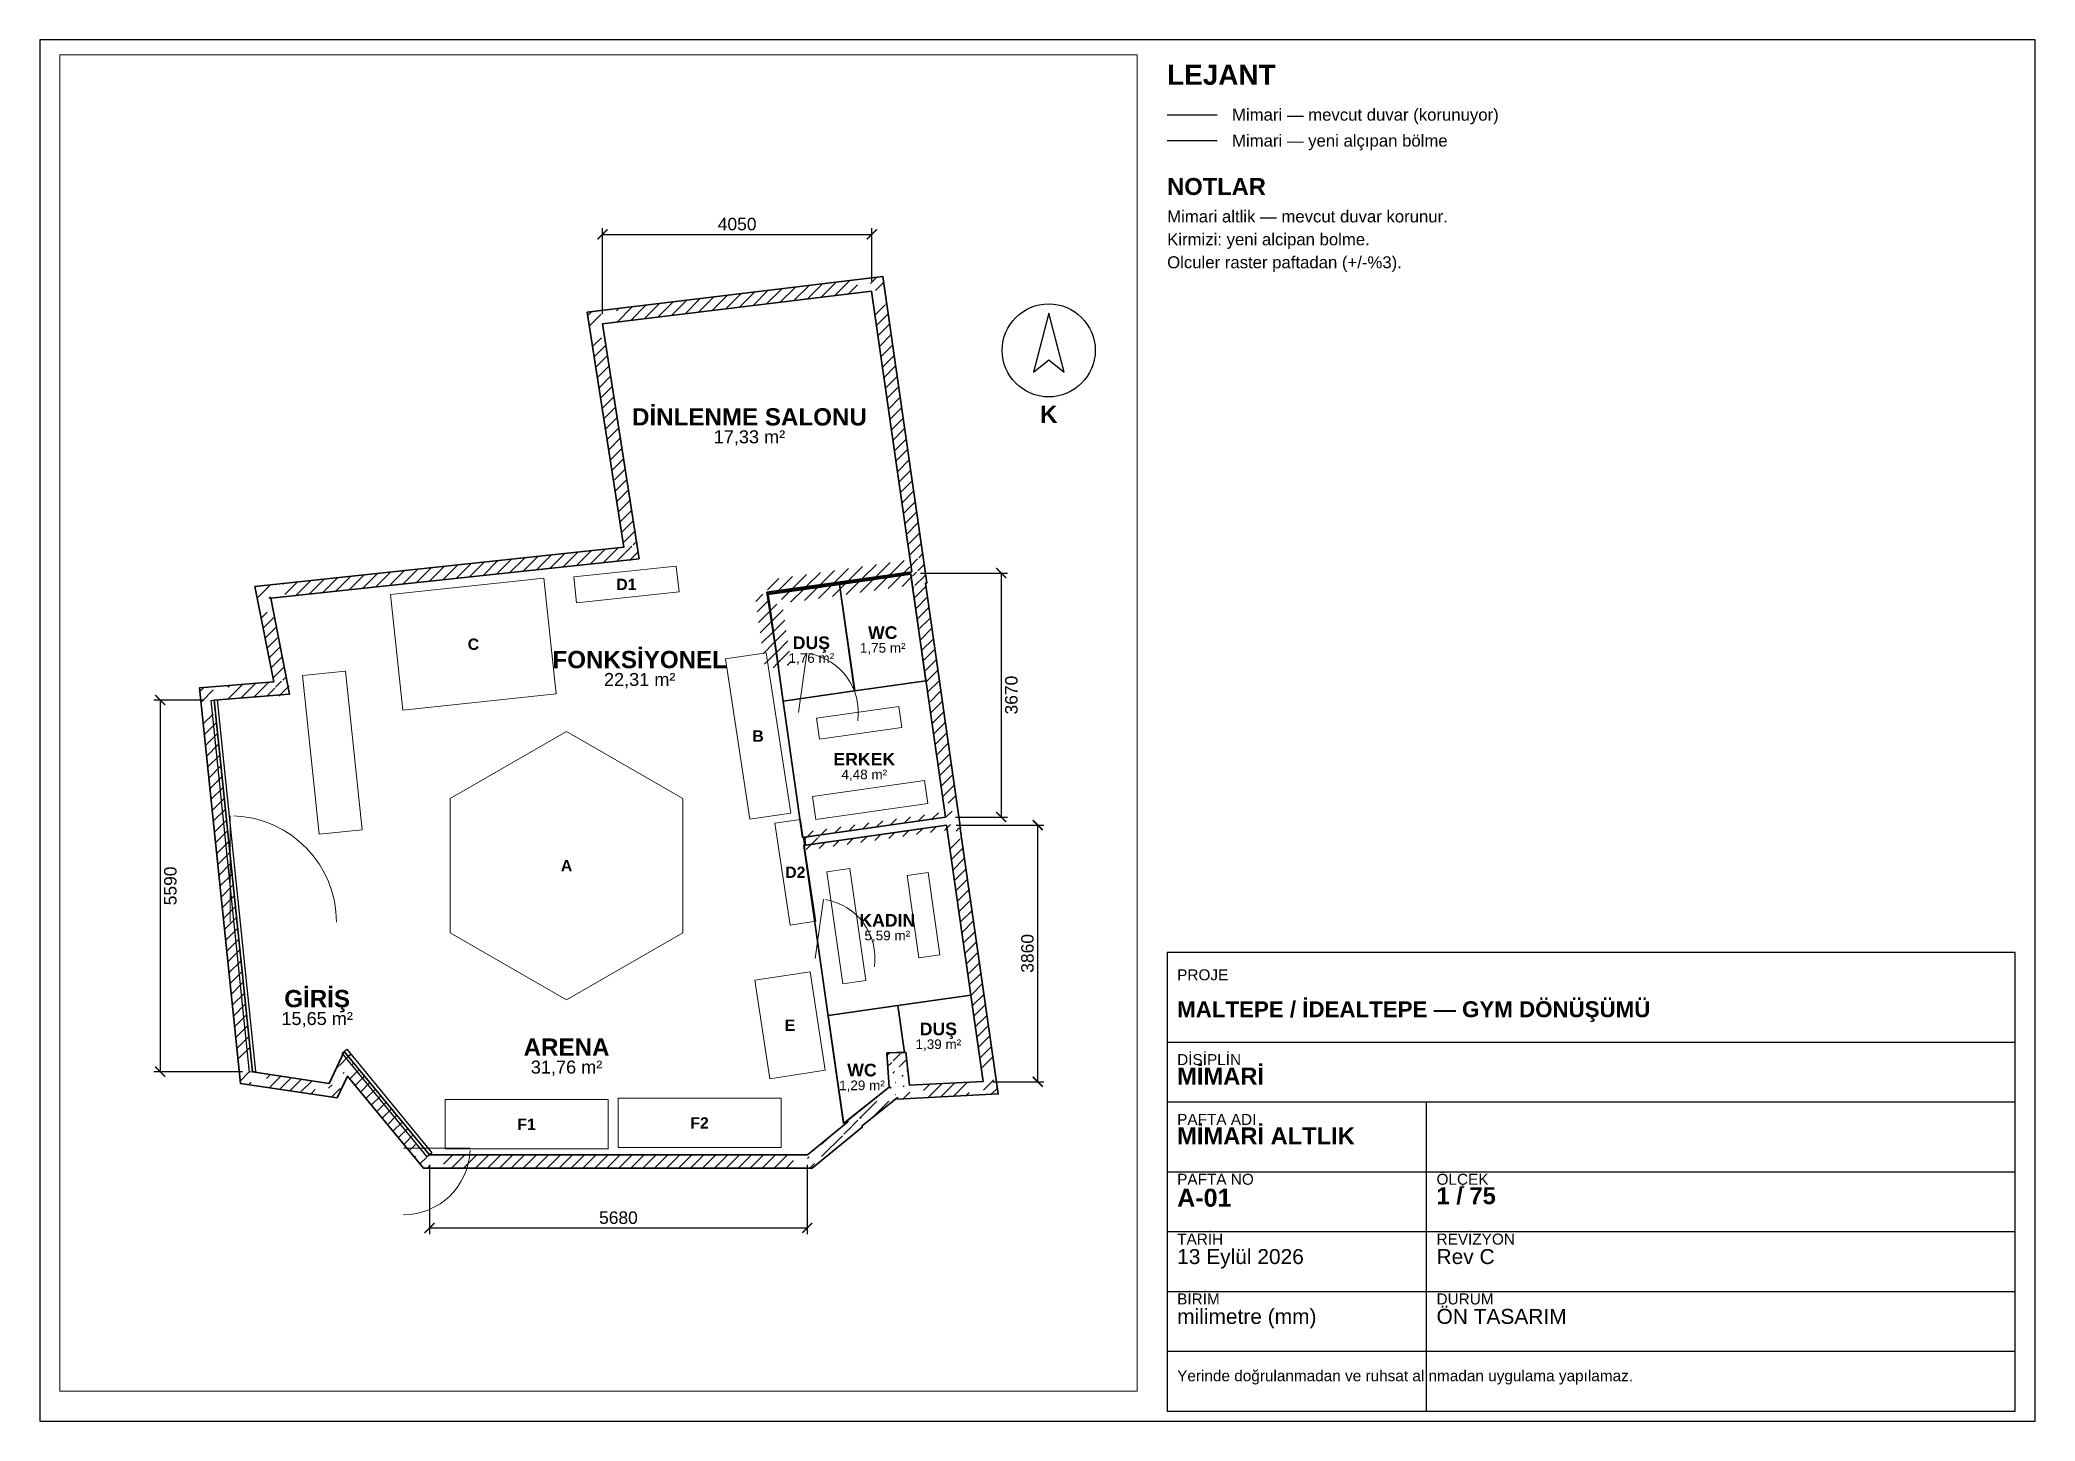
# Paper-space layout 'A-01 MİMARİ ALTLIK' of a CAD drawing. Header units: millimetres. Extents: x 10 to 410, y 10 to 287.
# The model-space entities are those that its viewports show. They can reach past a viewport. Long polylines and large blocks are cut down to what shows.
import ezdxf
from ezdxf.enums import TextEntityAlignment as Align

# ---------------------------------------------------------------- set-up
doc = ezdxf.new("R2010")
doc.units = ezdxf.units.MM
for name, color, linetype, lineweight in [('A-CEPHE', 5, 'Continuous', 25), ('A-DUVAR-MEVCUT', 8, 'Continuous', 35), ('A-DUVAR-YENI', 1, 'Continuous', 35), ('A-EKIPMAN', 9, 'Continuous', 18), ('A-KAPI', 8, 'Continuous', 18), ('A-MOBILYA', 9, 'Continuous', 18), ('A-YAZI', 8, 'Continuous', 13), ('G-ANTET', 7, 'Continuous', 25), ('G-KUZEY', 7, 'Continuous', 25), ('G-OLCU', 7, 'Continuous', 13)]:
    doc.layers.add(name, color=color, linetype=linetype, lineweight=lineweight)
doc.styles.add('GYM', font='arial.ttf')
doc.styles.add('GYM-B', font='arialbd.ttf')
doc.dimstyles.new('GYM-75', dxfattribs={"dimscale": 75, "dimtxt": 2.5, "dimasz": 2, "dimexe": 1.25, "dimexo": 2, "dimgap": 0.8, "dimtad": 1, "dimdec": 0, "dimtxsty": 'GYM', "dimblk": 'ARCHTICK', "dimcen": 2.5, "dimclrt": 7, "dimazin": 3, "dimtfac": 1, "dimtmove": 0, "dimatfit": 3})

# ---------------------------------------------------------------- blocks, each defined once
blk = doc.blocks.new('ANTET_A3')
for p, q in [((0, 74), (170, 74)), ((0, 62), (170, 62)), ((52, 0), (52, 62)), ((0, 48), (170, 48)), ((0, 36), (170, 36)), ((0, 24), (170, 24)), ((0, 12), (170, 12))]:
    blk.add_line(p, q)
blk.add_lwpolyline([(0, 0), (170, 0), (170, 92), (0, 92)], close=True)
at = {"style": 'GYM'}
for s, p in [('PROJE', (2, 87.5)), ('DİSİPLİN', (2, 70.5)), ('PAFTA ADI', (2, 58.5)), ('ÖLÇEK', (54, 46.5)), ('PAFTA NO', (2, 46.5)), ('TARİH', (2, 34.5)), ('REVİZYON', (54, 34.5)), ('BİRİM', (2, 22.5)), ('DURUM', (54, 22.5))]:
    blk.add_text(s, height=2.2, dxfattribs=at).set_placement(p, align=Align.MIDDLE_LEFT)
for tag, p, height, style in [('PROJE', (2, 79), 3.2, 'GYM-B'), ('DISIPLIN', (2, 65.5), 3.4, 'GYM-B'), ('PAFTA_ADI', (2, 53.5), 3.4, 'GYM-B'), ('PAFTA_NO', (2, 41), 3.6, 'GYM-B'), ('OLCEK', (54, 41.5), 3.4, 'GYM-B'), ('TARIH', (2, 29.5), 3, 'GYM'), ('REV', (54, 29.5), 3, 'GYM'), ('BIRIM', (2, 17.5), 3, 'GYM'), ('DURUM', (54, 17.5), 3, 'GYM'), ('NOT', (2, 6), 2.2, 'GYM')]:
    blk.add_attdef(tag, p, '', height=height, dxfattribs=dict(style=style))
blk = doc.blocks.new('G_KUZEY')
blk.add_lwpolyline([(0, 560), (-230, -330), (0, -140), (230, -330)], close=True)
blk.add_circle((0, 0), 700)
at = {"style": 'GYM-B'}
blk.add_text('K', height=260, dxfattribs=at).set_placement((0, -960), align=Align.MIDDLE_CENTER)
blk = doc.blocks.new('_ARCHTICK')
at = {"color": 0, "linetype": 'BYBLOCK', "const_width": 0.15}
blk.add_lwpolyline([(-0.5, -0.5), (0.5, 0.5)], dxfattribs=at)

msp = doc.modelspace()

# ---------------------------------------------------------------- hatches: boundary and pattern name
at = {"layer": 'A-DUVAR-MEVCUT'}
h = msp.add_hatch(dxfattribs=at)
h.set_pattern_fill('ANSI31', scale=40)
h.paths.add_polyline_path([(11012, 4959), (11563, 1104), (11761, 1132.3), (11210, 4987.3)])
h.paths.add_polyline_path([(11353, 1093), (11563, 1104), (11533, 1314), (11735, 1314), (11773, 1048.3), (11773, 914.7), (11377.4, 894), (11353, 894)])
h.paths.add_polyline_path([(11563, 1104), (10456, 1046), (10466.5, 846.3), (11573.5, 904.3)])
h.paths.add_polyline_path([(10432.3, 1256), (10456, 1046), (10666, 1057), (10666, 856.7), (10278.4, 836.4), (10275.5, 862.3), (10246, 838.7), (10246, 1256)])
h.paths.add_polyline_path([(10456, 1046), (10400, 1542), (10201.3, 1519.6), (10257.3, 1023.6)])
h.paths.add_polyline_path([(10190, 1332), (10190, 1534.6), (10400, 1542), (10423.7, 1332)])
h.paths.add_polyline_path([(10400, 1542), (10116, 1532), (10123, 1332.1), (10407, 1342.1)])
h.paths.add_polyline_path([(10326, 1322), (10129.9, 1322), (10116, 1532), (10326, 1539.4)])
h.paths.add_polyline_path([(10116, 1532), (10150, 1018), (10349.6, 1031.2), (10315.6, 1545.2)])
h.paths.add_polyline_path([(9940, 850.4), (10150, 1018), (10136.1, 1228), (10360, 1228), (10360, 840.7), (10278.4, 836.4), (10275.5, 862.3), (10207.5, 808), (9940, 808)])
h.paths.add_polyline_path([(10150, 1018), (9527.5, 521.1), (9652.2, 364.8), (10274.8, 861.7)])
h.paths.add_polyline_path([(9317.5, 322.8), (9531, 498), (9527.5, 521.1), (9737.5, 688.7), (9737.5, 408.7), (9618.5, 311.1), (9317.5, 311.1)])
h.paths.add_polyline_path([(9527.5, 521.1), (9531, 498), (9728.7, 528.2), (9725.2, 551.3)])
h.paths.add_polyline_path([(9321, 325.7), (9531, 498), (9527.5, 521.1), (9741, 691.5), (9741, 411.6), (9590.4, 288), (9321, 288)])
h.paths.add_polyline_path([(9531, 498), (8924, 0), (9050.9, -154.6), (9657.9, 343.4)])
h.paths.add_polyline_path([(9134, -86.4), (8995.5, -200), (8714, -200), (8714, 0), (8924, 0), (9134, 172.3)])
h.paths.add_polyline_path([(8924, 0), (3241, 0), (3241, -200), (8924, -200)])
h.paths.add_polyline_path([(3067.6, 210), (3241, 0), (3451, 0), (3451, -200), (3146.8, -200), (3031, -59.8), (3031, 210)])
h.paths.add_polyline_path([(3241, 0), (1957, 1555), (1802.8, 1427.7), (3086.8, -127.3)])
h.paths.add_polyline_path([(1858.6, 1345), (1957, 1555), (2130.4, 1345)])
h.paths.add_polyline_path([(1957, 1555), (1732, 1075), (1913.1, 990.1), (2138.1, 1470.1)])
h.paths.add_polyline_path([(1522, 904.1), (1522, 1106.3), (1732, 1075), (1830.4, 1285), (1942, 1285), (1942, 1051.8), (1854.4, 865), (1784.2, 865)])
h.paths.add_polyline_path([(1732, 1075), (579, 1247), (549.5, 1049.2), (1702.5, 877.2)])
h.paths.add_polyline_path([(557.3, 1457), (579, 1247), (789, 1215.7), (789, 1037), (631.2, 1037), (396, 1072.1), (369, 1333.3), (369, 1457)])
h.paths.add_polyline_path([(579, 1247), (0, 6840), (-198.9, 6819.4), (380.1, 1226.4)])
h.paths.add_polyline_path([(210, 6856.8), (0, 6840), (21.7, 6630), (-179.3, 6630), (-210, 6926.3), (-210, 7023.8), (116.8, 7050), (210, 7050)])
h.paths.add_polyline_path([(0, 6840), (1136, 6931), (1120, 7130.4), (-16, 7039.4)])
h.paths.add_polyline_path([(1094.8, 7141), (1136, 6931), (926, 6914.2), (926, 7141)])
h.paths.add_polyline_path([(1136, 6931), (853, 8372), (656.7, 8333.5), (939.7, 6892.5)])
h.paths.add_polyline_path([(1063, 8394.5), (853, 8372), (894.2, 8162), (690.4, 8162), (643, 8403.5), (643, 8550.7), (935.7, 8582), (1063, 8582)])
h.paths.add_polyline_path([(853, 8372), (6392, 8965), (6370.7, 9163.9), (831.7, 8570.9)])
h.paths.add_polyline_path([(6359.2, 9175), (6392, 8965), (6182, 8942.5), (6182, 9175)])
h.paths.add_polyline_path([(6392, 8965), (5840, 12499), (5642.4, 12468.1), (6194.4, 8934.1)])
h.paths.add_polyline_path([(6050, 12524.5), (5840, 12499), (5872.8, 12289), (5670.4, 12289), (5630, 12547.5), (5630, 12675), (5910.3, 12709), (6050, 12709)])
h.paths.add_polyline_path([(5840, 12499), (9885, 12990), (9860.9, 13188.5), (5815.9, 12697.5)])
h.paths.add_polyline_path([(9915.2, 12780), (9885, 12990), (9675, 12964.5), (9675, 13166), (9955.3, 13200), (10056.9, 13200), (10095, 12934.7), (10095, 12780)])
h.paths.add_polyline_path([(9885, 12990), (10491, 8771), (10689, 8799.4), (10083, 13018.4)])
h.paths.add_polyline_path([(10500.3, 8561), (10473, 8753), (10281, 8725.3), (10281, 8741.2), (10491, 8771), (10460.8, 8981), (10662.9, 8981), (10701, 8715.7), (10701, 8598.8), (10697.1, 8598.2), (10701, 8570.5), (10701, 8561)])
h.paths.add_polyline_path([(10491, 8771), (8314, 8462), (8342.1, 8264), (10519.1, 8573)])
h.paths.add_polyline_path([(8524, 8472.1), (8329, 8444), (8356.2, 8252), (8346.1, 8252), (8314, 8462), (8524, 8491.8)])
h.paths.add_polyline_path([(8314, 8462), (8485.6, 7338.9), (8683.3, 7369.1), (8511.7, 8492.2)])
h.paths.add_polyline_path([(8455.9, 7548.9), (8485.6, 7338.9), (8453.5, 7548.9)])
h.paths.add_polyline_path([(8485.6, 7338.9), (8329, 8444), (8131, 8415.9), (8287.6, 7310.9)])
h.paths.add_polyline_path([(8539, 8474.3), (8329, 8444), (8358.8, 8234), (8348.8, 8234), (8314, 8462), (8539, 8493.9)])
h.paths.add_polyline_path([(8329, 8444), (10473, 8753), (10444.5, 8951), (8300.5, 8642)])
h.paths.add_polyline_path([(10502.9, 8543), (10473, 8753), (10263, 8722.7), (10263, 8738.6), (10491, 8771), (10463.4, 8963), (10665.5, 8963), (10683, 8841), (10683, 8543)])
h.paths.add_polyline_path([(10473, 8753), (10996, 5080), (11194, 5108.2), (10671, 8781.2)])
h.paths.add_polyline_path([(11024.7, 4870), (11012, 4959), (10786, 4926.8), (10786, 5050.2), (10996, 5080), (10966.1, 5290), (11168.1, 5290), (11206, 5023.9), (11206, 4870)])
h.paths.add_polyline_path([(10996, 5080), (8876.8, 4779), (8904.9, 4580.9), (11024.1, 4882)])
h.paths.add_polyline_path([(9086.8, 4685.1), (8895.3, 4657.9), (8876.8, 4779), (9086.8, 4808.8)])
h.paths.add_polyline_path([(8876.8, 4779), (8895.3, 4657.9), (9093, 4688.1), (9074.5, 4809.2)])
h.paths.add_polyline_path([(9105.3, 4687.8), (8895.3, 4657.9), (8876.8, 4779), (9105.3, 4811.4)])
h.paths.add_polyline_path([(8895.3, 4657.9), (11012, 4959), (10983.8, 5157), (8867.1, 4855.9)])
h.paths.add_polyline_path([(11042, 4749), (11012, 4959), (10802, 4929.1), (10802, 5052.4), (10996, 5080), (10983.3, 5169), (11185.3, 5169), (11222, 4911.6), (11222, 4910.1), (11221, 4910), (11222, 4903.3), (11222, 4749)])

# ---------------------------------------------------------------- linework, layer by layer
at = {"layer": 'A-CEPHE'}
for points in [[(-44.8, 6835.4), (44.8, 6844.6), (624.8, 1254.6), (535.2, 1245.4)], [(3274.8, 28.5), (3205.2, -28.5), (1925.2, 1531.5), (1994.8, 1588.5)]]:
    msp.add_lwpolyline(points, close=True, dxfattribs=at)
at = {"layer": 'A-DUVAR-MEVCUT'}
for points in [[(11221, 4910), (11791.9, 915.7), (10278.4, 836.4), (10275.5, 862.3), (9742.7, 436.9), (9745.9, 415.6), (8995.5, -200), (3146.8, -200), (2004, 1184), (1849.9, 855.2), (396, 1072.1), (-220, 7023), (896.5, 7112.5), (614.7, 8547.6), (6162, 9141.5), (5610.5, 12672.6), (10055.1, 13212.1), (10717.5, 8601.1), (10697.1, 8598.2), (11222.2, 4910.1)], [(11012, 4959), (11563, 1104), (10456, 1046), (10400, 1542), (10116, 1532), (10150, 1018), (9527.5, 521.1), (9531, 498), (8924, 0), (3241, 0), (1957, 1555), (1732, 1075), (579, 1247), (0, 6840), (1136, 6931), (853, 8372), (6392, 8965), (5840, 12499), (9885, 12990), (10491, 8771), (8314, 8462), (8485.6, 7338.9), (8329, 8444), (10473, 8753), (10996, 5080), (8876.8, 4779), (8895.3, 4657.9)]]:
    msp.add_lwpolyline(points, close=True, dxfattribs=at)
at = {"layer": 'A-DUVAR-YENI'}
for points in [[(10473, 8753), (8329, 8444), (8849, 4775), (10996, 5080)], [(10475.8, 8733.2), (10704.2, 7129.4), (9632.7, 6976.8), (9404.3, 8580.6)], [(9403.3, 8580.5), (9631.7, 6976.7), (8558.6, 6823.9), (8331.3, 8427.8)], [(11012, 4959), (8868, 4654), (9466, 472), (10150, 1018), (10116, 1532), (10400, 1542), (10456, 1046), (11563, 1104)], [(11377.5, 2402), (11563, 1104), (10456, 1046), (10400, 1542), (10381.8, 1541.4), (10281.1, 2245.2)], [(10280.1, 2245.1), (10380.8, 1541.3), (10116, 1532), (10150, 1018), (9496.8, 496.6), (9463.2, 491.8), (9233.9, 2095.5)]]:
    msp.add_lwpolyline(points, close=True, dxfattribs=at)
at = {"layer": 'A-EKIPMAN'}
for points in [[(6991.3, 8468.5), (6949.9, 8856.3), (5408.7, 8691.5), (5450.1, 8303.7)], [(4960.5, 8673.3), (2653.6, 8426.8), (2839.5, 6686.7), (5146.4, 6933.2)], [(8301.9, 7552.9), (7689, 7459.1), (8058.1, 5047.1), (8671, 5140.9)], [(5300, 6369.9), (3550.7, 5359.9), (3550.7, 3340.1), (5300, 2330.1), (7049.3, 3340.1), (7049.3, 5359.9)], [(8815.5, 5045.6), (8430, 4986.6), (8664.5, 3454.4), (9050, 3513.4)], [(9188.6, 1272.2), (8961.7, 2754.9), (8131.4, 2627.8), (8358.3, 1145.1)], [(5925, 90), (5925, 830), (3475, 830), (3475, 90)], [(8525, 110), (8525, 850), (6075, 850), (6075, 110)]]:
    msp.add_lwpolyline(points, close=True, dxfattribs=at)
at = {"layer": 'A-KAPI'}
for p, q in [((8787.4, 6654.4), (8912.6, 7545.6)), ((240, 3500), (240, 5100)), ((9037.4, 2954.4), (9162.6, 3845.6)), ((2850, 100), (3850, 100))]:
    msp.add_line(p, q, dxfattribs=at)
for centre, radius, start, end in [((8787.4, 6654.4), 900, -8, 80), ((240, 3500), 1600, 0, 88), ((9037.4, 2954.4), 900, -8, 80), ((2850, 100), 1000, -90, -2)]:
    msp.add_arc(centre, radius, start, end, dxfattribs=at)
at = {"layer": 'A-MOBILYA'}
for points in [[(1977.8, 7277.4), (1331.3, 7209.5), (1582.2, 4822.6), (2228.7, 4890.5)], [(9058.5, 6566.5), (9103.5, 6249.7), (10341, 6425.5), (10296, 6742.3)], [(8998.1, 5391.3), (9047.4, 5044.8), (10730.5, 5283.9), (10681.2, 5630.4)], [(9561.8, 4306.6), (9215.3, 4257), (9456, 2574.1), (9802.5, 2623.7)], [(10737, 4247.3), (10420.3, 4202), (10597.2, 2964.6), (10914, 3009.9)]]:
    msp.add_lwpolyline(points, close=True, dxfattribs=at)

# ---------------------------------------------------------------- block references
at = {"layer": 'G-KUZEY'}
msp.add_blockref('G_KUZEY', (12550, 12100), dxfattribs=at)

# ---------------------------------------------------------------- texts
at = {"layer": 'A-EKIPMAN', "style": 'GYM-B'}
for s, p in [('D1', (6200, 8580)), ('C', (3900, 7680)), ('B', (8180, 6300)), ('A', (5300, 4350)), ('D2', (8740, 4250)), ('E', (8660, 1950)), ('F1', (4700, 460)), ('F2', (7300, 480))]:
    msp.add_text(s, height=170, dxfattribs=at).set_placement(p, align=Align.MIDDLE_CENTER)
at = {"layer": 'A-YAZI'}
for s, height, style, p in [('DİNLENME SALONU', 260, 'GYM-B', (8050, 11100)), ('17,33 m²', 195, 'GYM', (8050, 10800)), ('DUŞ', 190, 'GYM-B', (8981.2, 7702.2)), ('WC', 190, 'GYM-B', (10054.2, 7855)), ('FONKSİYONEL', 260, 'GYM-B', (6400, 7450)), ('1,76 m²', 145, 'GYM', (8981.2, 7472.2)), ('1,75 m²', 145, 'GYM', (10054.2, 7625)), ('22,31 m²', 195, 'GYM', (6400, 7150)), ('ERKEK', 190, 'GYM-B', (9777.1, 5951.4)), ('4,48 m²', 145, 'GYM', (9777.1, 5721.4)), ('KADIN', 190, 'GYM-B', (10122.7, 3528.5)), ('5,59 m²', 145, 'GYM', (10122.7, 3298.5)), ('GİRİŞ', 260, 'GYM-B', (1550, 2350)), ('15,65 m²', 195, 'GYM', (1550, 2050)), ('DUŞ', 190, 'GYM-B', (10890.8, 1893.6)), ('ARENA', 260, 'GYM-B', (5300, 1620)), ('1,39 m²', 145, 'GYM', (10890.8, 1663.6)), ('31,76 m²', 195, 'GYM', (5300, 1320)), ('WC', 190, 'GYM-B', (9742.1, 1275)), ('1,29 m²', 145, 'GYM', (9742.1, 1045))]:
    msp.add_text(s, height=height, dxfattribs=dict(at, style=style)).set_placement(p, align=Align.MIDDLE_CENTER)

# ---------------------------------------------------------------- dimensions: what is measured, and where the dimension line sits
at = {"layer": 'G-OLCU'}
for base, p1, p2 in [((5840, 13845), (5840, 12500), (9890, 12990)), ((3240, -1100), (3240, 0), (8920, 0))]:
    msp.add_linear_dim(base=base, p1=p1, p2=p2, dimstyle='GYM-75', dxfattribs=at).render()
for base, p1, p2 in [((11835, 8750), (10470, 8750), (11000, 5080)), ((-810, 6840), (0, 6840), (580, 1250)), ((12385, 1100), (11560, 1100), (11010, 4960))]:
    msp.add_linear_dim(base=base, p1=p1, p2=p2, angle=90, dimstyle='GYM-75', dxfattribs=at).render()

psp = doc.layouts.new('A-01 MİMARİ ALTLIK')

# ---------------------------------------------------------------- linework, layer by layer
at = {"layer": 'G-ANTET', "color": 8, "linetype": 'Continuous'}
psp.add_line((236, 272), (246, 272), dxfattribs=at)
at = {"layer": 'G-ANTET', "color": 1, "linetype": 'Continuous'}
psp.add_line((236, 266.8), (246, 266.8), dxfattribs=at)
at = {"layer": 'G-ANTET'}
psp.add_lwpolyline([(10, 10), (410, 10), (410, 287), (10, 287)], close=True, dxfattribs=at)

# ---------------------------------------------------------------- block references
psp.add_blockref('ANTET_A3', (236, 12), dxfattribs=at).add_auto_attribs({'PROJE': 'MALTEPE / İDEALTEPE — GYM DÖNÜŞÜMÜ', 'DISIPLIN': 'MİMARİ', 'PAFTA_ADI': 'MİMARİ ALTLIK', 'PAFTA_NO': 'A-01', 'OLCEK': '1 / 75', 'TARIH': '13 Eylül 2026', 'REV': 'Rev C', 'BIRIM': 'milimetre (mm)', 'DURUM': 'ÖN TASARIM', 'NOT': 'Yerinde doğrulanmadan ve ruhsat alınmadan uygulama yapılamaz.'})

# ---------------------------------------------------------------- texts
for s, height, style, p in [('LEJANT', 4, 'GYM-B', (236, 280)), ('Mimari — mevcut duvar (korunuyor)', 2.4, 'GYM', (249, 272)), ('Mimari — yeni alçıpan bölme', 2.4, 'GYM', (249, 266.8)), ('NOTLAR', 3.4, 'GYM-B', (236, 257.6)), ('Mimari altlik — mevcut duvar korunur.', 2.4, 'GYM', (236, 251.6)), ('Kirmizi: yeni alcipan bolme.', 2.4, 'GYM', (236, 247)), ('Olculer raster paftadan (+/-%3).', 2.4, 'GYM', (236, 242.4))]:
    psp.add_text(s, height=height, dxfattribs=dict(at, style=style)).set_placement(p, align=Align.MIDDLE_LEFT)

# ---------------------------------------------------------------- viewports
psp.add_viewport(center=(122, 150), size=(216, 268), view_center_point=(5781.4, 6494.97), view_height=20100, dxfattribs=at)

doc.saveas('drawing.dxf')
